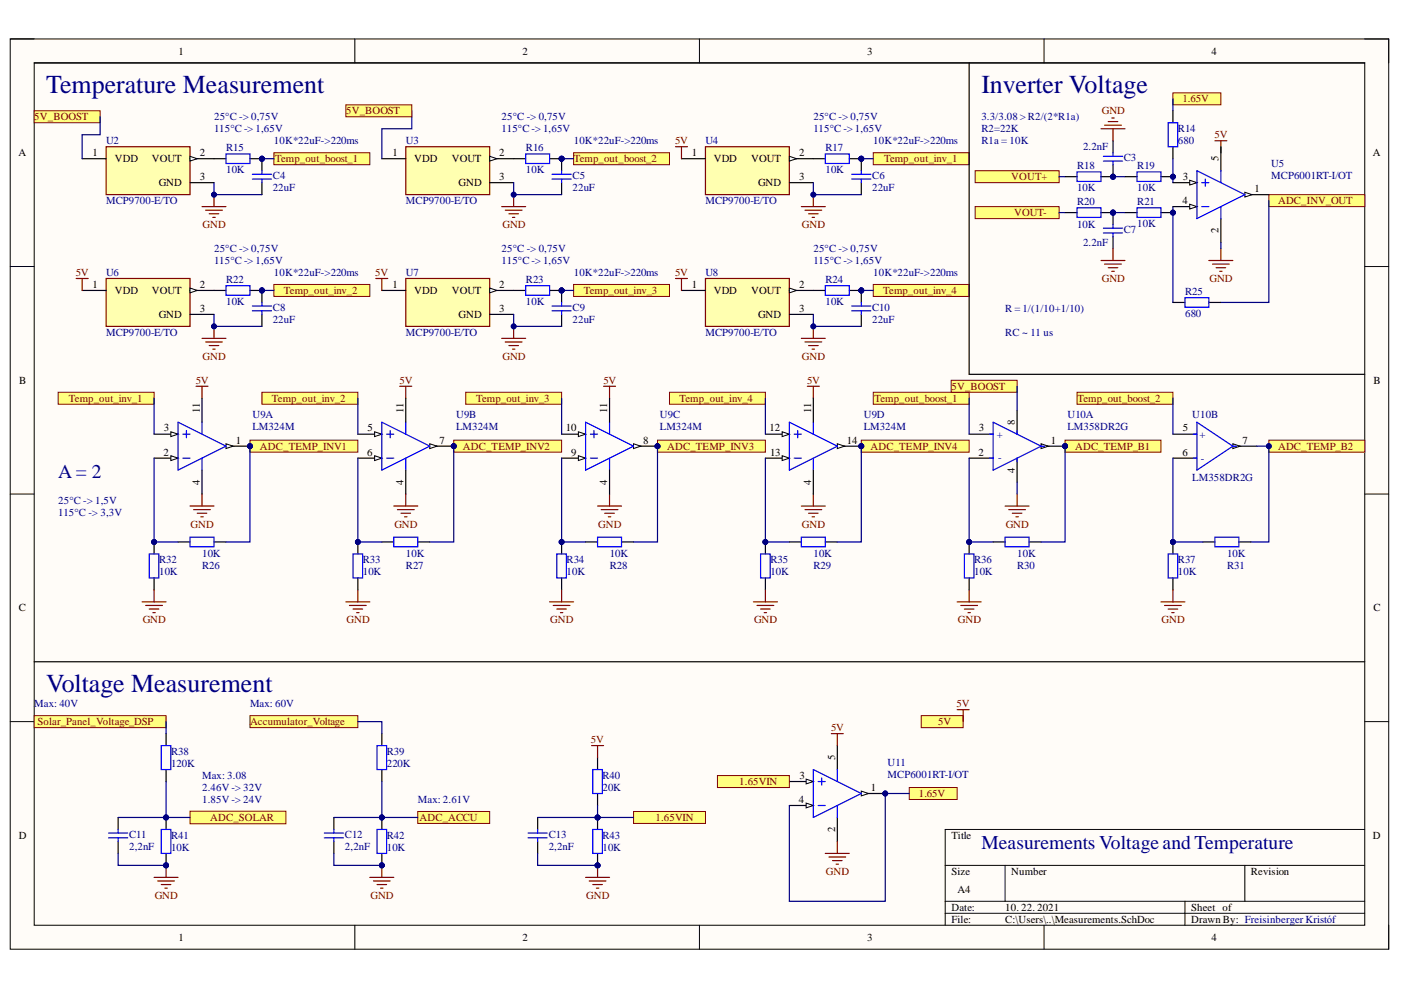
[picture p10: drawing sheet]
<svg xmlns="http://www.w3.org/2000/svg" width="297mm" height="210mm" viewBox="0 0 297 210" stroke-linecap="round" stroke-linejoin="round" font-family="sans-serif">
<defs><g id="words">
<g font-size="5.5" fill="#000080">
<text x="9.8" y="19.8">Temperature Measurement</text>
<text x="208.1" y="19.8">Inverter Voltage</text>
<text x="9.8" y="146.7">Voltage Measurement</text>
</g>
<g font-size="4.1" fill="#000080">
<text x="12.3" y="101.3">A = 2</text>
<text x="208.1" y="180">Measurements Voltageand Temperature</text>
</g>
<g font-size="2.3">
<text x="37.9" y="11.6">1</text>
<text x="110.8" y="11.6">2</text>
<text x="183.9" y="11.6">3</text>
<text x="256.9" y="11.6">4</text>
<text x="3.9" y="33.1">A</text>
<text x="19.6" y="33.1">1</text>
<text x="24.3" y="34.4">VDD</text>
<text x="32.2" y="34.4">VOUT</text>
<text x="42.4" y="33.1">2</text>
<text x="83.2" y="33.1">1</text>
<text x="87.8" y="34.4">VDD</text>
<text x="95.8" y="34.4">VOUT</text>
<text x="105.9" y="33.1">2</text>
<text x="146.7" y="33.1">1</text>
<text x="151.3" y="34.4">VDD</text>
<text x="159.3" y="34.4">VOUT</text>
<text x="169.4" y="33.1">2</text>
<text x="258.4" y="34.1" transform="rotate(-90 258.4 34.1)">5</text>
<text x="291.1" y="33.1">A</text>
<text x="33.6" y="39.4">GND</text>
<text x="42.4" y="38.2">3</text>
<text x="97.2" y="39.4">GND</text>
<text x="105.9" y="38.2">3</text>
<text x="160.7" y="39.4">GND</text>
<text x="169.4" y="38.2">3</text>
<text x="250.8" y="38.2">3</text>
<text x="266" y="40.7">1</text>
<text x="250.7" y="43.2">4</text>
<text x="258.4" y="49.4" transform="rotate(-90 258.4 49.4)">2</text>
<text x="19.6" y="61.1">1</text>
<text x="24.3" y="62.3">VDD</text>
<text x="32.2" y="62.3">VOUT</text>
<text x="42.4" y="61.1">2</text>
<text x="83.2" y="61.1">1</text>
<text x="87.8" y="62.3">VDD</text>
<text x="95.8" y="62.3">VOUT</text>
<text x="105.9" y="61.1">2</text>
<text x="146.7" y="61.1">1</text>
<text x="151.3" y="62.3">VDD</text>
<text x="159.3" y="62.3">VOUT</text>
<text x="169.4" y="61.1">2</text>
<text x="33.6" y="67.4">GND</text>
<text x="42.4" y="66.1">3</text>
<text x="97.2" y="67.4">GND</text>
<text x="105.9" y="66.1">3</text>
<text x="160.7" y="67.4">GND</text>
<text x="169.4" y="66.1">3</text>
<text x="4.1" y="81.3">B</text>
<text x="291.2" y="81.3">B</text>
<text x="42.4" y="87.5" transform="rotate(-90 42.4 87.5)">11</text>
<text x="85.6" y="87.5" transform="rotate(-90 85.6 87.5)">11</text>
<text x="128.8" y="87.5" transform="rotate(-90 128.8 87.5)">11</text>
<text x="172" y="87.5" transform="rotate(-90 172 87.5)">11</text>
<text x="34.7" y="91.5">3</text>
<text x="50" y="94.1">1</text>
<text x="78" y="91.5">5</text>
<text x="93.2" y="94.1">7</text>
<text x="120" y="91.5">10</text>
<text x="136.4" y="94.1">8</text>
<text x="163.2" y="91.5">12</text>
<text x="179.6" y="94.1">14</text>
<text x="207.6" y="91.5">3</text>
<text x="215.2" y="90.1" transform="rotate(-90 215.2 90.1)">8</text>
<text x="222.8" y="94.1">1</text>
<text x="250.8" y="91.5">5</text>
<text x="263.4" y="94.1">7</text>
<text x="34.7" y="96.6">2</text>
<text x="77.9" y="96.6">6</text>
<text x="121.1" y="96.6">9</text>
<text x="163.3" y="96.6">13</text>
<text x="207.5" y="96.6">2</text>
<text x="215.2" y="100.3" transform="rotate(-90 215.2 100.3)">4</text>
<text x="250.7" y="96.6">6</text>
<text x="42.4" y="102.8" transform="rotate(-90 42.4 102.8)">4</text>
<text x="85.6" y="102.8" transform="rotate(-90 85.6 102.8)">4</text>
<text x="128.8" y="102.8" transform="rotate(-90 128.8 102.8)">4</text>
<text x="172" y="102.8" transform="rotate(-90 172 102.8)">4</text>
<text x="4" y="129.6">C</text>
<text x="291.2" y="129.6">C</text>
<text x="177" y="161.1" transform="rotate(-90 177 161.1)">5</text>
<text x="169.5" y="165.2">3</text>
<text x="184.6" y="167.7">1</text>
<text x="169.3" y="170.2">4</text>
<text x="4" y="177.8">D</text>
<text x="177" y="176.4" transform="rotate(-90 177 176.4)">2</text>
<text x="201.7" y="177.8">Title</text>
<text x="291.1" y="177.8">D</text>
<text x="201.7" y="185.5">Size</text>
<text x="214.4" y="185.5">Number</text>
<text x="265.2" y="185.5">Revision</text>
<text x="203" y="189.3">A4</text>
<text x="201.7" y="193.1">Date:</text>
<text x="201.7" y="195.7">File:</text>
<text x="213.1" y="193.1">10. 22. 2021</text>
<text x="213.1" y="195.7">C:\Users\..\Measurements.SchDoc</text>
<text x="252.5" y="193.1">Sheet of</text>
<text x="252.5" y="195.7">Drawn By: Freisinberger Kristóf</text>
<text x="37.9" y="199.5">1</text>
<text x="110.8" y="199.5">2</text>
<text x="183.9" y="199.5">3</text>
<text x="256.9" y="199.5">4</text>
</g>
<g font-size="2.3" fill="#800000">
<text x="250.7" y="21.7">1.65V</text>
<text x="7.3" y="25.5">5V_BOOST</text>
<text x="73.4" y="24.2">5V_BOOST</text>
<text x="233.6" y="24.2">GND</text>
<text x="257.5" y="29.3">5V</text>
<text x="58.3" y="34.4">Temp_out_boost_1</text>
<text x="121.7" y="34.4">Temp_out_boost_2</text>
<text x="143.1" y="30.6">5V</text>
<text x="187.4" y="34.4">Temp_out_inv_1</text>
<text x="214.4" y="38.2">VOUT+</text>
<text x="215" y="45.8">VOUT-</text>
<text x="271" y="43.2">ADC_INV_OUT</text>
<text x="42.9" y="48.3">GND</text>
<text x="106.5" y="48.3">GND</text>
<text x="170" y="48.3">GND</text>
<text x="16.1" y="58.5">5V</text>
<text x="79.6" y="58.5">5V</text>
<text x="143.1" y="58.5">5V</text>
<text x="233.6" y="59.8">GND</text>
<text x="256.4" y="59.8">GND</text>
<text x="60.2" y="62.3">Temp_out_inv_2</text>
<text x="123.8" y="62.3">Temp_out_inv_3</text>
<text x="187.3" y="62.3">Temp_out_inv_4</text>
<text x="42.9" y="76.3">GND</text>
<text x="106.5" y="76.3">GND</text>
<text x="170" y="76.3">GND</text>
<text x="41.5" y="81.3">5V</text>
<text x="84.7" y="81.3">5V</text>
<text x="127.9" y="81.3">5V</text>
<text x="171.1" y="81.3">5V</text>
<text x="201.7" y="82.6">5V_BOOST</text>
<text x="14.6" y="85.2">Temp_out_inv_1</text>
<text x="57.7" y="85.2">Temp_out_inv_2</text>
<text x="100.9" y="85.2">Temp_out_inv_3</text>
<text x="144.1" y="85.2">Temp_out_inv_4</text>
<text x="185.4" y="85.2">Temp_out_boost_1</text>
<text x="228.4" y="85.2">Temp_out_boost_2</text>
<text x="55.1" y="95.4">ADC_TEMP_INV1</text>
<text x="98.2" y="95.4">ADC_TEMP_INV2</text>
<text x="141.4" y="95.4">ADC_TEMP_INV3</text>
<text x="184.6" y="95.4">ADC_TEMP_INV4</text>
<text x="227.9" y="95.4">ADC_TEMP_B1</text>
<text x="271" y="95.4">ADC_TEMP_B2</text>
<text x="40.4" y="111.8">GND</text>
<text x="83.6" y="111.8">GND</text>
<text x="126.8" y="111.8">GND</text>
<text x="170" y="111.8">GND</text>
<text x="213.2" y="111.8">GND</text>
<text x="30.3" y="132.1">GND</text>
<text x="73.5" y="132.1">GND</text>
<text x="116.7" y="132.1">GND</text>
<text x="159.9" y="132.1">GND</text>
<text x="203.1" y="132.1">GND</text>
<text x="246.3" y="132.1">GND</text>
<text x="202.8" y="150">5V</text>
<text x="7.9" y="153.8">Solar_Panel_Voltage_DSP</text>
<text x="53" y="153.8">Accumulator_Voltage</text>
<text x="176.2" y="155">5V</text>
<text x="198.9" y="153.8">5V</text>
<text x="125.3" y="157.6">5V</text>
<text x="156.7" y="166.4">1.65VIN</text>
<text x="194.8" y="169">1.65V</text>
<text x="44.6" y="174">ADC_SOLAR</text>
<text x="88.9" y="174">ADC_ACCU</text>
<text x="139" y="174">1.65VIN</text>
<text x="175.1" y="185.5">GND</text>
<text x="32.8" y="190.6">GND</text>
<text x="78.5" y="190.6">GND</text>
<text x="124.3" y="190.6">GND</text>
</g>
<g font-size="2.3" fill="#000080">
<text x="45.4" y="28">115°C -&gt; 1,65V</text>
<text x="45.4" y="25.5">25°C -&gt; 0,75V</text>
<text x="106.4" y="28">115°C -&gt; 1,65V</text>
<text x="106.4" y="25.5">25°C -&gt; 0,75V</text>
<text x="172.5" y="28">115°C -&gt; 1,65V</text>
<text x="172.5" y="25.5">25°C -&gt; 0,75V</text>
<text x="208.1" y="25.5">3.3/3.08 &gt; R2/(2*R1a)</text>
<text x="208.1" y="28">R2=22K</text>
<text x="249.8" y="28">R14</text>
<text x="22.5" y="30.6">U2</text>
<text x="47.9" y="32.1">R15</text>
<text x="58.1" y="30.6">10K*22uF-&gt;220ms</text>
<text x="86.1" y="30.6">U3</text>
<text x="111.5" y="32.1">R16</text>
<text x="121.7" y="30.6">10K*22uF-&gt;220ms</text>
<text x="149.6" y="30.6">U4</text>
<text x="175" y="32.1">R17</text>
<text x="185.2" y="30.6">10K*22uF-&gt;220ms</text>
<text x="208.1" y="30.6">R1a = 10K</text>
<text x="228.4" y="35.9">R18</text>
<text x="229.6" y="31.8">2.2nF</text>
<text x="238.3" y="34.1">C3</text>
<text x="241.1" y="35.9">R19</text>
<text x="249.8" y="30.6">680</text>
<text x="269.5" y="35.4">U5</text>
<text x="47.9" y="36.7">10K</text>
<text x="57.8" y="40.5">22uF</text>
<text x="57.8" y="37.9">C4</text>
<text x="111.5" y="36.7">10K</text>
<text x="121.4" y="40.5">22uF</text>
<text x="121.4" y="37.9">C5</text>
<text x="175" y="36.7">10K</text>
<text x="184.9" y="40.5">22uF</text>
<text x="184.9" y="37.9">C6</text>
<text x="228.4" y="40.5">10K</text>
<text x="241.1" y="40.5">10K</text>
<text x="269.5" y="37.9">MCP6001RT-I/OT</text>
<text x="22.5" y="43.2">MCP9700-E/TO</text>
<text x="86.1" y="43.2">MCP9700-E/TO</text>
<text x="149.6" y="43.2">MCP9700-E/TO</text>
<text x="228.4" y="43.5">R20</text>
<text x="241.1" y="43.5">R21</text>
<text x="45.4" y="53.5">25°C -&gt; 0,75V</text>
<text x="106.4" y="53.5">25°C -&gt; 0,75V</text>
<text x="172.5" y="53.5">25°C -&gt; 0,75V</text>
<text x="228.4" y="48.3">10K</text>
<text x="229.6" y="52.2">2.2nF</text>
<text x="238.3" y="49.4">C7</text>
<text x="241.1" y="48.1">10K</text>
<text x="22.5" y="58.5">U6</text>
<text x="45.4" y="56">115°C -&gt; 1,65V</text>
<text x="58.1" y="58.5">10K*22uF-&gt;220ms</text>
<text x="86.1" y="58.5">U7</text>
<text x="106.4" y="56">115°C -&gt; 1,65V</text>
<text x="121.7" y="58.5">10K*22uF-&gt;220ms</text>
<text x="149.6" y="58.5">U8</text>
<text x="172.5" y="56">115°C -&gt; 1,65V</text>
<text x="185.2" y="58.5">10K*22uF-&gt;220ms</text>
<text x="47.9" y="64.6">10K</text>
<text x="47.9" y="60.1">R22</text>
<text x="57.8" y="65.9">C8</text>
<text x="111.5" y="64.6">10K</text>
<text x="111.5" y="60.1">R23</text>
<text x="121.4" y="65.9">C9</text>
<text x="175" y="64.6">10K</text>
<text x="175" y="60.1">R24</text>
<text x="184.9" y="65.9">C10</text>
<text x="251.3" y="62.6">R25</text>
<text x="22.5" y="71.2">MCP9700-E/TO</text>
<text x="57.8" y="68.4">22uF</text>
<text x="86.1" y="71.2">MCP9700-E/TO</text>
<text x="121.4" y="68.4">22uF</text>
<text x="149.6" y="71.2">MCP9700-E/TO</text>
<text x="184.9" y="68.4">22uF</text>
<text x="213.1" y="71.2">RC ~ 11 us</text>
<text x="213.1" y="66.1">R = 1/(1/10+1/10)</text>
<text x="251.3" y="67.2">680</text>
<text x="53.5" y="88.7">U9A</text>
<text x="96.7" y="88.7">U9B</text>
<text x="139.9" y="88.7">U9C</text>
<text x="183.1" y="88.7">U9D</text>
<text x="226.3" y="88.7">U10A</text>
<text x="252.8" y="88.7">U10B</text>
<text x="53.5" y="91.2">LM324M</text>
<text x="96.7" y="91.2">LM324M</text>
<text x="139.9" y="91.2">LM324M</text>
<text x="183.1" y="91.2">LM324M</text>
<text x="211.4" y="92.8">+</text>
<text x="226.3" y="91.2">LM358DR2G</text>
<text x="254.3" y="92.8">+</text>
<text x="211.6" y="97.7">-</text>
<text x="252.8" y="102">LM358DR2G</text>
<text x="254.6" y="97.9">-</text>
<text x="12.3" y="106.8">25°C -&gt; 1,5V</text>
<text x="12.3" y="109.3">115°C -&gt; 3,3V</text>
<text x="33.7" y="119.5">R32</text>
<text x="42.9" y="118.2">10K</text>
<text x="76.9" y="119.5">R33</text>
<text x="86.1" y="118.2">10K</text>
<text x="120.1" y="119.5">R34</text>
<text x="129.3" y="118.2">10K</text>
<text x="163.3" y="119.5">R35</text>
<text x="172.5" y="118.2">10K</text>
<text x="206.5" y="119.5">R36</text>
<text x="215.7" y="118.2">10K</text>
<text x="249.8" y="119.5">R37</text>
<text x="260.1" y="118.2">10K</text>
<text x="33.7" y="122">10K</text>
<text x="42.9" y="120.7">R26</text>
<text x="76.9" y="122">10K</text>
<text x="86.1" y="120.7">R27</text>
<text x="120.1" y="122">10K</text>
<text x="129.3" y="120.7">R28</text>
<text x="163.3" y="122">10K</text>
<text x="172.5" y="120.7">R29</text>
<text x="206.5" y="122">10K</text>
<text x="215.7" y="120.7">R30</text>
<text x="249.8" y="122">10K</text>
<text x="260.1" y="120.7">R31</text>
<text x="7.3" y="150">Max: 40V</text>
<text x="53" y="150">Max: 60V</text>
<text x="36.3" y="160.1">R38</text>
<text x="82" y="160.1">R39</text>
<text x="36.3" y="162.6">120K</text>
<text x="42.9" y="167.7">2.46V -&gt; 32V</text>
<text x="42.9" y="165.2">Max: 3.08</text>
<text x="82" y="162.6">220K</text>
<text x="127.7" y="167.7">20K</text>
<text x="127.7" y="165.2">R40</text>
<text x="188.2" y="162.4">U11</text>
<text x="188.2" y="164.9">MCP6001RT-I/OT</text>
<text x="42.9" y="170.2">1.85V -&gt; 24V</text>
<text x="88.6" y="170.2">Max: 2.61V</text>
<text x="27.4" y="177.6">C11</text>
<text x="36.3" y="177.8">R41</text>
<text x="73.1" y="177.6">C12</text>
<text x="82" y="177.8">R42</text>
<text x="116.3" y="177.6">C13</text>
<text x="127.7" y="177.8">R43</text>
<text x="27.4" y="180.2">2,2nF</text>
<text x="36.3" y="180.4">10K</text>
<text x="73.1" y="180.2">2,2nF</text>
<text x="82" y="180.4">10K</text>
<text x="116.3" y="180.2">2,2nF</text>
<text x="127.7" y="180.4">10K</text>
</g>
</g></defs>
<path d="M2.2 8.3h292.2v193h-292.2z" fill-rule="evenodd" fill="#fffcf8"/>
<path d="M2.2 8.3h292.2v193h-292.2z" fill="none" stroke="#000" stroke-width=".21"/>
<path d="M7.2 13.3h282.2v182.9h-282.2z" fill-rule="evenodd" fill="#fffcf8"/>
<g fill="none" stroke="#000" stroke-width=".21">
<path d="M2.2 8.3h5M7.2 13.3h282.2v182.9h-282.2zM75.2 8.3v5M148.3 8.3v5M221.4 8.3v5M289.4 8.3h5v5M2.2 56.5h5M289.4 56.5h5M2.2 104.8h5M289.4 104.8h5M2.2 153h5M289.4 153h5"/>
<path d="M289.4 175.9h-89v20.3M75.2 196.2v5.1M148.3 196.2v5.1M200.4 183.5h89M200.4 191.1h89M200.4 193.6h89M213.1 183.5v7.6M221.4 196.2v5.1M251.2 191.1v5.1M263.9 183.5v7.6M294.4 196.2v5.1"/>
</g>
<path d="M22.5 31.1h17.8v10.2h-17.8z" fill-rule="evenodd" fill="#ffffb0"/>
<path d="M22.5 31.1h17.8v10.2h-17.8z" fill="none" stroke="#800000" stroke-width=".25"/>
<path d="M17.4 33.6h5.1M40.3 33.6h5.1" fill="none" stroke="#000" stroke-width=".25"/>
<path d="M40.3 33.1l1.5 .5-1.5 .6z" fill="#f8fcff"/>
<path d="M40.3 33.1l1.5 .5-1.5 .6z" fill="none" stroke="#000" stroke-width=".21"/>
<path d="M40.3 38.7h5.1" fill="none" stroke="#000" stroke-width=".25"/>
<path d="M42.8 43.8h5.1M43.6 44.6h3.6M44.4 45.3h2M45.1 46.1h.5M45.4 41.3v2.5" fill="none" stroke="#800000" stroke-width=".25"/>
<circle cx="45.4" cy="41.3" r=".51" fill="#000080"/>
<circle cx="45.4" cy="41.3" r=".51" fill="none" stroke="#000080" stroke-width=".21"/>
<path d="M58.1 32.4h20.3v2.5h-20.3z" fill-rule="evenodd" fill="#ffff80"/>
<path d="M58.1 32.4h20.3v2.5h-20.3z" fill="none" stroke="#800000" stroke-width=".21"/>
<path d="M22.5 59h17.8v10.2h-17.8z" fill-rule="evenodd" fill="#ffffb0"/>
<path d="M22.5 59h17.8v10.2h-17.8z" fill="none" stroke="#800000" stroke-width=".25"/>
<path d="M17.4 61.6h5.1M40.3 61.6h5.1" fill="none" stroke="#000" stroke-width=".25"/>
<path d="M40.3 61.1l1.5 .5-1.5 .5z" fill="#f8fcff"/>
<path d="M40.3 61.1l1.5 .5-1.5 .5z" fill="none" stroke="#000" stroke-width=".21"/>
<path d="M40.3 66.7h5.1" fill="none" stroke="#000" stroke-width=".25"/>
<path d="M16.1 59h2.6M17.4 59v2.6M42.8 71.7h5.1M43.6 72.5h3.6M44.4 73.3h2M45.1 74h.5M45.4 69.2v2.5" fill="none" stroke="#800000" stroke-width=".25"/>
<circle cx="45.4" cy="69.2" r=".51" fill="#000080"/>
<circle cx="45.4" cy="69.2" r=".51" fill="none" stroke="#000080" stroke-width=".21"/>
<path d="M86 31.1h17.8v10.2h-17.8z" fill-rule="evenodd" fill="#ffffb0"/>
<path d="M86 31.1h17.8v10.2h-17.8z" fill="none" stroke="#800000" stroke-width=".25"/>
<path d="M81 33.6h5M103.8 33.6h5.1" fill="none" stroke="#000" stroke-width=".25"/>
<path d="M103.8 33.1l1.6 .5-1.6 .6z" fill="#f8fcff"/>
<path d="M103.8 33.1l1.6 .5-1.6 .6z" fill="none" stroke="#000" stroke-width=".21"/>
<path d="M103.8 38.7h5.1" fill="none" stroke="#000" stroke-width=".25"/>
<path d="M106.4 43.8h5M107.1 44.6h3.6M107.9 45.3h2M108.7 46.1h.5M108.9 41.3v2.5" fill="none" stroke="#800000" stroke-width=".25"/>
<circle cx="108.9" cy="41.3" r=".51" fill="#000080"/>
<circle cx="108.9" cy="41.3" r=".51" fill="none" stroke="#000080" stroke-width=".21"/>
<path d="M121.6 32.4h20.3v2.5h-20.3z" fill-rule="evenodd" fill="#ffff80"/>
<path d="M121.6 32.4h20.3v2.5h-20.3z" fill="none" stroke="#800000" stroke-width=".21"/>
<path d="M86 59h17.8v10.2h-17.8z" fill-rule="evenodd" fill="#ffffb0"/>
<path d="M86 59h17.8v10.2h-17.8z" fill="none" stroke="#800000" stroke-width=".25"/>
<path d="M81 61.6h5M103.8 61.6h5.1" fill="none" stroke="#000" stroke-width=".25"/>
<path d="M103.8 61.1l1.6 .5-1.6 .5z" fill="#f8fcff"/>
<path d="M103.8 61.1l1.6 .5-1.6 .5z" fill="none" stroke="#000" stroke-width=".21"/>
<path d="M103.8 66.7h5.1" fill="none" stroke="#000" stroke-width=".25"/>
<path d="M79.7 59h2.5M81 59v2.6M106.4 71.7h5M107.1 72.5h3.6M107.9 73.3h2M108.7 74h.5M108.9 69.2v2.5" fill="none" stroke="#800000" stroke-width=".25"/>
<circle cx="108.9" cy="69.2" r=".51" fill="#000080"/>
<circle cx="108.9" cy="69.2" r=".51" fill="none" stroke="#000080" stroke-width=".21"/>
<path d="M149.6 31.1h17.8v10.2h-17.8z" fill-rule="evenodd" fill="#ffffb0"/>
<path d="M149.6 31.1h17.8v10.2h-17.8z" fill="none" stroke="#800000" stroke-width=".25"/>
<path d="M144.5 33.6h5.1M167.4 33.6h5" fill="none" stroke="#000" stroke-width=".25"/>
<path d="M167.4 33.1l1.5 .5-1.5 .6z" fill="#f8fcff"/>
<path d="M167.4 33.1l1.5 .5-1.5 .6z" fill="none" stroke="#000" stroke-width=".21"/>
<path d="M167.4 38.7h5" fill="none" stroke="#000" stroke-width=".25"/>
<path d="M143.2 31.1h2.6M144.5 31.1v2.5M169.9 43.8h5.1M170.7 44.6h3.5M171.4 45.3h2.1M172.2 46.1h.5M172.4 41.3v2.5" fill="none" stroke="#800000" stroke-width=".25"/>
<circle cx="172.4" cy="41.3" r=".51" fill="#000080"/>
<circle cx="172.4" cy="41.3" r=".51" fill="none" stroke="#000080" stroke-width=".21"/>
<path d="M185.1 32.4h20.4v2.5h-20.4z" fill-rule="evenodd" fill="#ffff80"/>
<path d="M185.1 32.4h20.4v2.5h-20.4z" fill="none" stroke="#800000" stroke-width=".21"/>
<path d="M149.6 59h17.8v10.2h-17.8z" fill-rule="evenodd" fill="#ffffb0"/>
<path d="M149.6 59h17.8v10.2h-17.8z" fill="none" stroke="#800000" stroke-width=".25"/>
<path d="M144.5 61.6h5.1M167.4 61.6h5" fill="none" stroke="#000" stroke-width=".25"/>
<path d="M167.4 61.1l1.5 .5-1.5 .5z" fill="#f8fcff"/>
<path d="M167.4 61.1l1.5 .5-1.5 .5z" fill="none" stroke="#000" stroke-width=".21"/>
<path d="M167.4 66.7h5" fill="none" stroke="#000" stroke-width=".25"/>
<path d="M169.9 71.7h5.1M170.7 72.5h3.5M171.4 73.3h2.1M172.2 74h.5M172.4 69.2v2.5" fill="none" stroke="#800000" stroke-width=".25"/>
<circle cx="172.4" cy="69.2" r=".51" fill="#000080"/>
<circle cx="172.4" cy="69.2" r=".51" fill="none" stroke="#000080" stroke-width=".21"/>
<path d="M35.2 155.5v2.6M35.2 163.2v2.5" fill="none" stroke="#000" stroke-width=".25"/>
<path d="M34.2 158.1h2v5.1h-2z" fill="none" stroke="#00f" stroke-width=".25"/>
<circle cx="35.2" cy="173.3" r=".51" fill="#000080"/>
<circle cx="35.2" cy="173.3" r=".51" fill="none" stroke="#000080" stroke-width=".21"/>
<circle cx="35.2" cy="183.5" r=".51" fill="#000080"/>
<circle cx="35.2" cy="183.5" r=".51" fill="none" stroke="#000080" stroke-width=".21"/>
<path d="M35.2 173.3v2.6" fill="none" stroke="#000" stroke-width=".25"/>
<circle cx="35.2" cy="173.3" r=".51" fill="#000080"/>
<circle cx="35.2" cy="173.3" r=".51" fill="none" stroke="#000080" stroke-width=".21"/>
<path d="M35.2 180.9v2.6" fill="none" stroke="#000" stroke-width=".25"/>
<circle cx="35.2" cy="183.5" r=".51" fill="#000080"/>
<circle cx="35.2" cy="183.5" r=".51" fill="none" stroke="#000080" stroke-width=".21"/>
<path d="M79.9 158.1h2.1v5.1h-2.1zM34.2 175.9h2v5h-2z" fill="none" stroke="#00f" stroke-width=".25"/>
<path d="M81 155.5v2.6M81 163.2v2.5" fill="none" stroke="#000" stroke-width=".25"/>
<circle cx="81" cy="173.3" r=".51" fill="#000080"/>
<circle cx="81" cy="173.3" r=".51" fill="none" stroke="#000080" stroke-width=".21"/>
<circle cx="81" cy="183.5" r=".51" fill="#000080"/>
<circle cx="81" cy="183.5" r=".51" fill="none" stroke="#000080" stroke-width=".21"/>
<path d="M81 173.3v2.6" fill="none" stroke="#000" stroke-width=".25"/>
<circle cx="81" cy="173.3" r=".51" fill="#000080"/>
<circle cx="81" cy="173.3" r=".51" fill="none" stroke="#000080" stroke-width=".21"/>
<path d="M81 180.9v2.6" fill="none" stroke="#000" stroke-width=".25"/>
<circle cx="81" cy="183.5" r=".51" fill="#000080"/>
<circle cx="81" cy="183.5" r=".51" fill="none" stroke="#000080" stroke-width=".21"/>
<path d="M79.9 175.9h2.1v5h-2.1z" fill="none" stroke="#00f" stroke-width=".25"/>
<path d="M7.2 151.7h28v2.6h-28z" fill-rule="evenodd" fill="#ffff80"/>
<path d="M7.2 151.7h28v2.6h-28z" fill="none" stroke="#800000" stroke-width=".21"/>
<path d="M53 151.7h22.9v2.6h-22.9z" fill-rule="evenodd" fill="#ffff80"/>
<path d="M53 151.7h22.9v2.6h-22.9z" fill="none" stroke="#800000" stroke-width=".21"/>
<path d="M78.4 186h5.1M79.2 186.8h3.5M79.9 187.5h2.1M80.7 188.3h.5M81 183.5v2.5" fill="none" stroke="#800000" stroke-width=".25"/>
<circle cx="81" cy="183.5" r=".51" fill="#000080"/>
<circle cx="81" cy="183.5" r=".51" fill="none" stroke="#000080" stroke-width=".21"/>
<path d="M32.7 186h5.1M33.4 186.8h3.6M34.2 187.5h2M34.9 188.3h.6M35.2 183.5v2.5" fill="none" stroke="#800000" stroke-width=".25"/>
<circle cx="35.2" cy="183.5" r=".51" fill="#000080"/>
<circle cx="35.2" cy="183.5" r=".51" fill="none" stroke="#000080" stroke-width=".21"/>
<path d="M40.3 172h20.3v2.7h-20.3z" fill-rule="evenodd" fill="#ffff80"/>
<path d="M40.3 172h20.3v2.7h-20.3z" fill="none" stroke="#800000" stroke-width=".21"/>
<path d="M25 173.3v2.6M25 178.4v2.5M70.8 173.3v2.6M70.8 178.4v2.5" fill="none" stroke="#000" stroke-width=".25"/>
<path d="M23 176.6h4.1M23 177.6h4.1M25 175.9v.7M25 177.6v.8M68.8 176.6h4M68.8 177.6h4M70.8 175.9v.7M70.8 177.6v.8" fill="none" stroke="#00f" stroke-width=".25"/>
<path d="M88.6 172.1h15.2v2.5h-15.2z" fill-rule="evenodd" fill="#ffff80"/>
<path d="M88.6 172.1h15.2v2.5h-15.2z" fill="none" stroke="#800000" stroke-width=".21"/>
<path d="M58.1 60.3h20.3v2.6h-20.3z" fill-rule="evenodd" fill="#ffff80"/>
<path d="M58.1 60.3h20.3v2.6h-20.3z" fill="none" stroke="#800000" stroke-width=".21"/>
<path d="M121.6 60.3h20.3v2.6h-20.3z" fill-rule="evenodd" fill="#ffff80"/>
<path d="M121.6 60.3h20.3v2.6h-20.3z" fill="none" stroke="#800000" stroke-width=".21"/>
<path d="M185.1 60.3h20.4v2.6h-20.4z" fill-rule="evenodd" fill="#ffff80"/>
<path d="M185.1 60.3h20.4v2.6h-20.4z" fill="none" stroke="#800000" stroke-width=".21"/>
<path d="M7.2 13.3h282.2M7.2 140.3h282.2M126.7 160.6v2.6M126.7 168.2v2.6" fill="none" stroke="#000" stroke-width=".25"/>
<path d="M143.2 59h2.6M144.5 59v2.6" fill="none" stroke="#800000" stroke-width=".25"/>
<path d="M125.7 163.2h2v5h-2z" fill="none" stroke="#00f" stroke-width=".25"/>
<circle cx="126.7" cy="173.3" r=".51" fill="#000080"/>
<circle cx="126.7" cy="173.3" r=".51" fill="none" stroke="#000080" stroke-width=".21"/>
<circle cx="126.7" cy="183.5" r=".51" fill="#000080"/>
<circle cx="126.7" cy="183.5" r=".51" fill="none" stroke="#000080" stroke-width=".21"/>
<path d="M126.7 173.3v2.6" fill="none" stroke="#000" stroke-width=".25"/>
<circle cx="126.7" cy="173.3" r=".51" fill="#000080"/>
<circle cx="126.7" cy="173.3" r=".51" fill="none" stroke="#000080" stroke-width=".21"/>
<path d="M126.7 180.9v2.6" fill="none" stroke="#000" stroke-width=".25"/>
<circle cx="126.7" cy="183.5" r=".51" fill="#000080"/>
<circle cx="126.7" cy="183.5" r=".51" fill="none" stroke="#000080" stroke-width=".21"/>
<path d="M125.7 175.9h2v5h-2z" fill="none" stroke="#00f" stroke-width=".25"/>
<path d="M125.4 158.1h2.6M126.7 158.1v2.5M124.2 186h5M124.9 186.8h3.6M125.7 187.5h2M126.4 188.3h.6M126.7 183.5v2.5" fill="none" stroke="#800000" stroke-width=".25"/>
<circle cx="126.7" cy="183.5" r=".51" fill="#000080"/>
<circle cx="126.7" cy="183.5" r=".51" fill="none" stroke="#000080" stroke-width=".21"/>
<path d="M134.3 172.1h15.3v2.5h-15.3z" fill-rule="evenodd" fill="#ffff80"/>
<path d="M134.3 172.1h15.3v2.5h-15.3z" fill="none" stroke="#800000" stroke-width=".21"/>
<path d="M114 173.3v2.6M114 178.4v2.5" fill="none" stroke="#000" stroke-width=".25"/>
<path d="M112 176.6h4M112 177.6h4M114 175.9v.7M114 177.6v.8" fill="none" stroke="#00f" stroke-width=".25"/>
<path d="M41.6 81.9h2.5M42.8 81.9v2.5M40.3 107.3h5.1M41.1 108.1h3.5M41.8 108.8h2M42.6 109.6h.5M42.8 104.8v2.5" fill="none" stroke="#800000" stroke-width=".25"/>
<circle cx="32.7" cy="114.9" r=".51" fill="#000080"/>
<circle cx="32.7" cy="114.9" r=".51" fill="none" stroke="#000080" stroke-width=".21"/>
<path d="M32.7 114.9v2.6" fill="none" stroke="#000" stroke-width=".25"/>
<circle cx="32.7" cy="114.9" r=".51" fill="#000080"/>
<circle cx="32.7" cy="114.9" r=".51" fill="none" stroke="#000080" stroke-width=".21"/>
<path d="M32.7 122.5v2.6" fill="none" stroke="#000" stroke-width=".25"/>
<path d="M31.6 117.5h2.1v5h-2.1z" fill="none" stroke="#00f" stroke-width=".25"/>
<path d="M30.1 127.6h5.1M30.9 128.4h3.5M31.6 129.1h2.1M32.4 129.9h.5M32.7 125.1v2.5" fill="none" stroke="#800000" stroke-width=".25"/>
<path d="M12.3 83.2h20.4v2.5h-20.4z" fill-rule="evenodd" fill="#ffff80"/>
<path d="M12.3 83.2h20.4v2.5h-20.4z" fill="none" stroke="#800000" stroke-width=".21"/>
<path d="M84.8 81.9h2.5M86 81.9v2.5M83.5 107.3h5.1M84.3 108.1h3.5M85 108.8h2.1M85.8 109.6h.5M86 104.8v2.5" fill="none" stroke="#800000" stroke-width=".25"/>
<circle cx="75.9" cy="114.9" r=".51" fill="#000080"/>
<circle cx="75.9" cy="114.9" r=".51" fill="none" stroke="#000080" stroke-width=".21"/>
<path d="M75.9 114.9v2.6" fill="none" stroke="#000" stroke-width=".25"/>
<circle cx="75.9" cy="114.9" r=".51" fill="#000080"/>
<circle cx="75.9" cy="114.9" r=".51" fill="none" stroke="#000080" stroke-width=".21"/>
<path d="M75.9 122.5v2.6" fill="none" stroke="#000" stroke-width=".25"/>
<path d="M74.9 117.5h2v5h-2z" fill="none" stroke="#00f" stroke-width=".25"/>
<path d="M73.3 127.6h5.1M74.1 128.4h3.5M74.9 129.1h2M75.6 129.9h.5M75.9 125.1v2.5" fill="none" stroke="#800000" stroke-width=".25"/>
<path d="M55.5 83.2h20.4v2.5h-20.4z" fill-rule="evenodd" fill="#ffff80"/>
<path d="M55.5 83.2h20.4v2.5h-20.4z" fill="none" stroke="#800000" stroke-width=".21"/>
<path d="M128 81.9h2.5M129.2 81.9v2.5M126.7 107.3h5.1M127.5 108.1h3.5M128.2 108.8h2.1M129 109.6h.5M129.2 104.8v2.5" fill="none" stroke="#800000" stroke-width=".25"/>
<circle cx="119.1" cy="114.9" r=".51" fill="#000080"/>
<circle cx="119.1" cy="114.9" r=".51" fill="none" stroke="#000080" stroke-width=".21"/>
<path d="M119.1 114.9v2.6" fill="none" stroke="#000" stroke-width=".25"/>
<circle cx="119.1" cy="114.9" r=".51" fill="#000080"/>
<circle cx="119.1" cy="114.9" r=".51" fill="none" stroke="#000080" stroke-width=".21"/>
<path d="M119.1 122.5v2.6" fill="none" stroke="#000" stroke-width=".25"/>
<path d="M118.1 117.5h2v5h-2z" fill="none" stroke="#00f" stroke-width=".25"/>
<path d="M116.5 127.6h5.1M117.3 128.4h3.5M118.1 129.1h2M118.8 129.9h.5M119.1 125.1v2.5" fill="none" stroke="#800000" stroke-width=".25"/>
<path d="M98.7 83.2h20.4v2.5h-20.4z" fill-rule="evenodd" fill="#ffff80"/>
<path d="M98.7 83.2h20.4v2.5h-20.4z" fill="none" stroke="#800000" stroke-width=".21"/>
<path d="M139.4 93.3h22.9v2.6h-22.9z" fill-rule="evenodd" fill="#ffff80"/>
<path d="M139.4 93.3h22.9v2.6h-22.9z" fill="none" stroke="#800000" stroke-width=".21"/>
<circle cx="139.4" cy="94.6" r=".51" fill="#000080"/>
<circle cx="139.4" cy="94.6" r=".51" fill="none" stroke="#000080" stroke-width=".21"/>
<path d="M171.2 81.9h2.5M172.4 81.9v2.5M169.9 107.3h5.1M170.7 108.1h3.5M171.4 108.8h2.1M172.2 109.6h.5M172.4 104.8v2.5" fill="none" stroke="#800000" stroke-width=".25"/>
<circle cx="162.3" cy="114.9" r=".51" fill="#000080"/>
<circle cx="162.3" cy="114.9" r=".51" fill="none" stroke="#000080" stroke-width=".21"/>
<path d="M162.3 114.9v2.6" fill="none" stroke="#000" stroke-width=".25"/>
<circle cx="162.3" cy="114.9" r=".51" fill="#000080"/>
<circle cx="162.3" cy="114.9" r=".51" fill="none" stroke="#000080" stroke-width=".21"/>
<path d="M162.3 122.5v2.6" fill="none" stroke="#000" stroke-width=".25"/>
<path d="M161.3 117.5h2v5h-2z" fill="none" stroke="#00f" stroke-width=".25"/>
<path d="M159.7 127.6h5.1M160.5 128.4h3.6M161.3 129.1h2M162 129.9h.5M162.3 125.1v2.5" fill="none" stroke="#800000" stroke-width=".25"/>
<path d="M141.9 83.2h20.4v2.5h-20.4z" fill-rule="evenodd" fill="#ffff80"/>
<path d="M141.9 83.2h20.4v2.5h-20.4z" fill="none" stroke="#800000" stroke-width=".21"/>
<path d="M213.1 107.3h5.1M213.9 108.1h3.5M214.6 108.8h2.1M215.4 109.6h.5M215.6 104.8v2.5" fill="none" stroke="#800000" stroke-width=".25"/>
<circle cx="205.5" cy="114.9" r=".51" fill="#000080"/>
<circle cx="205.5" cy="114.9" r=".51" fill="none" stroke="#000080" stroke-width=".21"/>
<path d="M205.5 114.9v2.6" fill="none" stroke="#000" stroke-width=".25"/>
<circle cx="205.5" cy="114.9" r=".51" fill="#000080"/>
<circle cx="205.5" cy="114.9" r=".51" fill="none" stroke="#000080" stroke-width=".21"/>
<path d="M205.5 122.5v2.6" fill="none" stroke="#000" stroke-width=".25"/>
<path d="M204.5 117.5h2v5h-2z" fill="none" stroke="#00f" stroke-width=".25"/>
<path d="M202.9 127.6h5.1M203.7 128.4h3.6M204.5 129.1h2M205.2 129.9h.5M205.5 125.1v2.5" fill="none" stroke="#800000" stroke-width=".25"/>
<path d="M185.1 83.2h20.4v2.5h-20.4z" fill-rule="evenodd" fill="#ffff80"/>
<path d="M185.1 83.2h20.4v2.5h-20.4z" fill="none" stroke="#800000" stroke-width=".21"/>
<circle cx="248.7" cy="114.9" r=".51" fill="#000080"/>
<circle cx="248.7" cy="114.9" r=".51" fill="none" stroke="#000080" stroke-width=".21"/>
<path d="M248.7 114.9v2.6" fill="none" stroke="#000" stroke-width=".25"/>
<circle cx="248.7" cy="114.9" r=".51" fill="#000080"/>
<circle cx="248.7" cy="114.9" r=".51" fill="none" stroke="#000080" stroke-width=".21"/>
<path d="M248.7 122.5v2.6" fill="none" stroke="#000" stroke-width=".25"/>
<path d="M247.7 117.5h2v5h-2z" fill="none" stroke="#00f" stroke-width=".25"/>
<path d="M246.1 127.6h5.1M246.9 128.4h3.6M247.7 129.1h2M248.4 129.9h.5M248.7 125.1v2.5" fill="none" stroke="#800000" stroke-width=".25"/>
<path d="M228.3 83.2h20.4v2.5h-20.4z" fill-rule="evenodd" fill="#ffff80"/>
<path d="M228.3 83.2h20.4v2.5h-20.4z" fill="none" stroke="#800000" stroke-width=".21"/>
<path d="M182.6 93.3h22.9v2.6h-22.9z" fill-rule="evenodd" fill="#ffff80"/>
<path d="M182.6 93.3h22.9v2.6h-22.9z" fill="none" stroke="#800000" stroke-width=".21"/>
<circle cx="182.6" cy="94.6" r=".51" fill="#000080"/>
<circle cx="182.6" cy="94.6" r=".51" fill="none" stroke="#000080" stroke-width=".21"/>
<path d="M225.8 93.3h20.3v2.6h-20.3z" fill-rule="evenodd" fill="#ffff80"/>
<path d="M225.8 93.3h20.3v2.6h-20.3z" fill="none" stroke="#800000" stroke-width=".21"/>
<circle cx="225.8" cy="94.6" r=".51" fill="#000080"/>
<circle cx="225.8" cy="94.6" r=".51" fill="none" stroke="#000080" stroke-width=".21"/>
<path d="M269 93.3h20.4v2.6h-20.4z" fill-rule="evenodd" fill="#ffff80"/>
<path d="M269 93.3h20.4v2.6h-20.4z" fill="none" stroke="#800000" stroke-width=".21"/>
<circle cx="269" cy="94.6" r=".51" fill="#000080"/>
<circle cx="269" cy="94.6" r=".51" fill="none" stroke="#000080" stroke-width=".21"/>
<path d="M53 93.3h22.9v2.6h-22.9z" fill-rule="evenodd" fill="#ffff80"/>
<path d="M53 93.3h22.9v2.6h-22.9z" fill="none" stroke="#800000" stroke-width=".21"/>
<circle cx="53" cy="94.6" r=".51" fill="#000080"/>
<circle cx="53" cy="94.6" r=".51" fill="none" stroke="#000080" stroke-width=".21"/>
<path d="M96.2 93.3h22.9v2.6h-22.9z" fill-rule="evenodd" fill="#ffff80"/>
<path d="M96.2 93.3h22.9v2.6h-22.9z" fill="none" stroke="#800000" stroke-width=".21"/>
<circle cx="96.2" cy="94.6" r=".51" fill="#000080"/>
<circle cx="96.2" cy="94.6" r=".51" fill="none" stroke="#000080" stroke-width=".21"/>
<path d="M205.5 13.3v66.1h83.9" fill="none" stroke="#000" stroke-width=".25"/>
<path d="M206.7 36.2h17.8v2.5h-17.8z" fill-rule="evenodd" fill="#ffff80"/>
<path d="M206.7 36.2h17.8v2.5h-17.8z" fill="none" stroke="#800000" stroke-width=".21"/>
<path d="M206.7 43.8h17.8v2.6h-17.8z" fill-rule="evenodd" fill="#ffff80"/>
<path d="M206.7 43.8h17.8v2.6h-17.8z" fill="none" stroke="#800000" stroke-width=".21"/>
<path d="M257.6 29.8h2.5M258.9 29.8v2.6M256.3 55.2h5.1M257.1 56h3.5M257.8 56.8h2.1M258.6 57.5h.5M258.9 52.7v2.5" fill="none" stroke="#800000" stroke-width=".25"/>
<circle cx="236" cy="37.5" r=".51" fill="#000080"/>
<circle cx="236" cy="37.5" r=".51" fill="none" stroke="#000080" stroke-width=".21"/>
<path d="M233.4 37.5h2.6" fill="none" stroke="#000" stroke-width=".25"/>
<circle cx="236" cy="37.5" r=".51" fill="#000080"/>
<circle cx="236" cy="37.5" r=".51" fill="none" stroke="#000080" stroke-width=".21"/>
<path d="M225.8 37.5h2.5" fill="none" stroke="#000" stroke-width=".25"/>
<path d="M228.3 36.4h5.1v2.1h-5.1z" fill="none" stroke="#00f" stroke-width=".25"/>
<circle cx="248.7" cy="37.5" r=".51" fill="#000080"/>
<circle cx="248.7" cy="37.5" r=".51" fill="none" stroke="#000080" stroke-width=".21"/>
<path d="M246.1 37.5h2.6" fill="none" stroke="#000" stroke-width=".25"/>
<circle cx="248.7" cy="37.5" r=".51" fill="#000080"/>
<circle cx="248.7" cy="37.5" r=".51" fill="none" stroke="#000080" stroke-width=".21"/>
<path d="M238.5 37.5h2.6" fill="none" stroke="#000" stroke-width=".25"/>
<path d="M241.1 36.4h5v2.1h-5z" fill="none" stroke="#00f" stroke-width=".25"/>
<circle cx="236" cy="45.1" r=".51" fill="#000080"/>
<circle cx="236" cy="45.1" r=".51" fill="none" stroke="#000080" stroke-width=".21"/>
<path d="M233.4 45.1h2.6" fill="none" stroke="#000" stroke-width=".25"/>
<circle cx="236" cy="45.1" r=".51" fill="#000080"/>
<circle cx="236" cy="45.1" r=".51" fill="none" stroke="#000080" stroke-width=".21"/>
<path d="M225.8 45.1h2.5" fill="none" stroke="#000" stroke-width=".25"/>
<path d="M228.3 44.1h5.1v2h-5.1z" fill="none" stroke="#00f" stroke-width=".25"/>
<circle cx="248.7" cy="45.1" r=".51" fill="#000080"/>
<circle cx="248.7" cy="45.1" r=".51" fill="none" stroke="#000080" stroke-width=".21"/>
<path d="M246.1 45.1h2.6" fill="none" stroke="#000" stroke-width=".25"/>
<circle cx="248.7" cy="45.1" r=".51" fill="#000080"/>
<circle cx="248.7" cy="45.1" r=".51" fill="none" stroke="#000080" stroke-width=".21"/>
<path d="M238.5 45.1h2.6M248.7 64.1h2.5M256.3 64.1h2.6" fill="none" stroke="#000" stroke-width=".25"/>
<path d="M241.1 44.1h5v2h-5zM251.2 63.1h5.1v2h-5.1z" fill="none" stroke="#00f" stroke-width=".25"/>
<circle cx="236" cy="45.1" r=".51" fill="#000080"/>
<circle cx="236" cy="45.1" r=".51" fill="none" stroke="#000080" stroke-width=".21"/>
<path d="M236 45.1v2.5M236 50.2v2.5" fill="none" stroke="#000" stroke-width=".25"/>
<circle cx="236" cy="45.1" r=".51" fill="#000080"/>
<circle cx="236" cy="45.1" r=".51" fill="none" stroke="#000080" stroke-width=".21"/>
<path d="M233.9 48.4h4.1M233.9 49.4h4.1M236 47.6v.8M236 49.4v.8" fill="none" stroke="#00f" stroke-width=".25"/>
<circle cx="236" cy="37.5" r=".51" fill="#000080"/>
<circle cx="236" cy="37.5" r=".51" fill="none" stroke="#000080" stroke-width=".21"/>
<path d="M236 34.9v2.6" fill="none" stroke="#000" stroke-width=".25"/>
<circle cx="236" cy="37.5" r=".51" fill="#000080"/>
<circle cx="236" cy="37.5" r=".51" fill="none" stroke="#000080" stroke-width=".21"/>
<path d="M236 29.8v2.6" fill="none" stroke="#000" stroke-width=".25"/>
<path d="M233.9 33.1h4.1M233.9 34.2h4.1M236 32.4v.7M236 34.2v.7" fill="none" stroke="#00f" stroke-width=".25"/>
<path d="M233.4 27.3h5.1M234.2 26.5h3.6M235 25.8h2M235.7 25h.5M236 27.3v2.5M233.4 55.2h5.1M234.2 56h3.6M235 56.8h2M235.7 57.5h.5M236 52.7v2.5" fill="none" stroke="#800000" stroke-width=".25"/>
<path d="M269 41.3h20.4v2.5h-20.4z" fill-rule="evenodd" fill="#ffff80"/>
<path d="M269 41.3h20.4v2.5h-20.4z" fill="none" stroke="#800000" stroke-width=".21"/>
<circle cx="53" cy="94.6" r=".51" fill="#000080"/>
<circle cx="53" cy="94.6" r=".51" fill="none" stroke="#000080" stroke-width=".21"/>
<path d="M32.7 97.1h5.1" fill="none" stroke="#000" stroke-width=".25"/>
<path d="M36.2 96.6l1.6 .5-1.6 .5z" fill="#f8fcff"/>
<path d="M36.2 96.6l1.6 .5-1.6 .5z" fill="none" stroke="#000" stroke-width=".21"/>
<path d="M32.7 92.1h5.1" fill="none" stroke="#000" stroke-width=".25"/>
<path d="M36.2 91.6l1.6 .5-1.6 .5z" fill="#f8fcff"/>
<path d="M36.2 91.6l1.6 .5-1.6 .5z" fill="none" stroke="#000" stroke-width=".21"/>
<path d="M47.9 94.6h5.1" fill="none" stroke="#000" stroke-width=".25"/>
<path d="M47.9 94.1l1.5 .5-1.5 .5z" fill="#f8fcff"/>
<path d="M47.9 94.1l1.5 .5-1.5 .5z" fill="none" stroke="#000" stroke-width=".21"/>
<circle cx="53" cy="94.6" r=".51" fill="#000080"/>
<circle cx="53" cy="94.6" r=".51" fill="none" stroke="#000080" stroke-width=".21"/>
<path d="M37.8 89.5l10.1 5.1-10.1 5.1zM38.8 97.1h1.5M38.8 92.1h1.5M39.5 91.3v1.5M42.8 89.5v2.6M42.8 97.1v2.6" fill="none" stroke="#00f" stroke-width=".25"/>
<path d="M42.8 84.4v5.1M42.8 99.7v5.1" fill="none" stroke="#000" stroke-width=".25"/>
<circle cx="96.2" cy="94.6" r=".51" fill="#000080"/>
<circle cx="96.2" cy="94.6" r=".51" fill="none" stroke="#000080" stroke-width=".21"/>
<path d="M75.9 97.1h5.1" fill="none" stroke="#000" stroke-width=".25"/>
<path d="M79.4 96.6l1.6 .5-1.6 .5z" fill="#f8fcff"/>
<path d="M79.4 96.6l1.6 .5-1.6 .5z" fill="none" stroke="#000" stroke-width=".21"/>
<path d="M75.9 92.1h5.1" fill="none" stroke="#000" stroke-width=".25"/>
<path d="M79.4 91.6l1.6 .5-1.6 .5z" fill="#f8fcff"/>
<path d="M79.4 91.6l1.6 .5-1.6 .5z" fill="none" stroke="#000" stroke-width=".21"/>
<path d="M91.1 94.6h5.1" fill="none" stroke="#000" stroke-width=".25"/>
<path d="M91.1 94.1l1.5 .5-1.5 .5z" fill="#f8fcff"/>
<path d="M91.1 94.1l1.5 .5-1.5 .5z" fill="none" stroke="#000" stroke-width=".21"/>
<circle cx="96.2" cy="94.6" r=".51" fill="#000080"/>
<circle cx="96.2" cy="94.6" r=".51" fill="none" stroke="#000080" stroke-width=".21"/>
<path d="M81 89.5l10.1 5.1-10.1 5.1zM82 97.1h1.5M82 92.1h1.5M82.7 91.3v1.5M86 89.5v2.6M86 97.1v2.6" fill="none" stroke="#00f" stroke-width=".25"/>
<path d="M86 84.4v5.1M86 99.7v5.1" fill="none" stroke="#000" stroke-width=".25"/>
<circle cx="139.4" cy="94.6" r=".51" fill="#000080"/>
<circle cx="139.4" cy="94.6" r=".51" fill="none" stroke="#000080" stroke-width=".21"/>
<path d="M119.1 97.1h5.1" fill="none" stroke="#000" stroke-width=".25"/>
<path d="M122.6 96.6l1.6 .5-1.6 .5z" fill="#f8fcff"/>
<path d="M122.6 96.6l1.6 .5-1.6 .5z" fill="none" stroke="#000" stroke-width=".21"/>
<path d="M119.1 92.1h5.1" fill="none" stroke="#000" stroke-width=".25"/>
<path d="M122.6 91.6l1.6 .5-1.6 .5z" fill="#f8fcff"/>
<path d="M122.6 91.6l1.6 .5-1.6 .5z" fill="none" stroke="#000" stroke-width=".21"/>
<path d="M134.3 94.6h5.1" fill="none" stroke="#000" stroke-width=".25"/>
<path d="M134.3 94.1l1.5 .5-1.5 .5z" fill="#f8fcff"/>
<path d="M134.3 94.1l1.5 .5-1.5 .5z" fill="none" stroke="#000" stroke-width=".21"/>
<circle cx="139.4" cy="94.6" r=".51" fill="#000080"/>
<circle cx="139.4" cy="94.6" r=".51" fill="none" stroke="#000080" stroke-width=".21"/>
<path d="M124.2 89.5l10.1 5.1-10.1 5.1zM125.2 97.1h1.5M125.2 92.1h1.5M125.9 91.3v1.5M129.2 89.5v2.6M129.2 97.1v2.6" fill="none" stroke="#00f" stroke-width=".25"/>
<path d="M129.2 84.4v5.1M129.2 99.7v5.1" fill="none" stroke="#000" stroke-width=".25"/>
<circle cx="182.6" cy="94.6" r=".51" fill="#000080"/>
<circle cx="182.6" cy="94.6" r=".51" fill="none" stroke="#000080" stroke-width=".21"/>
<path d="M162.3 92.1h5.1" fill="none" stroke="#000" stroke-width=".25"/>
<path d="M165.8 91.6l1.6 .5-1.6 .5z" fill="#f8fcff"/>
<path d="M165.8 91.6l1.6 .5-1.6 .5z" fill="none" stroke="#000" stroke-width=".21"/>
<path d="M162.3 97.1h5.1" fill="none" stroke="#000" stroke-width=".25"/>
<path d="M165.8 96.6l1.6 .5-1.6 .5z" fill="#f8fcff"/>
<path d="M165.8 96.6l1.6 .5-1.6 .5z" fill="none" stroke="#000" stroke-width=".21"/>
<path d="M177.5 94.6h5.1" fill="none" stroke="#000" stroke-width=".25"/>
<path d="M177.5 94.1l1.5 .5-1.5 .5z" fill="#f8fcff"/>
<path d="M177.5 94.1l1.5 .5-1.5 .5z" fill="none" stroke="#000" stroke-width=".21"/>
<circle cx="182.6" cy="94.6" r=".51" fill="#000080"/>
<circle cx="182.6" cy="94.6" r=".51" fill="none" stroke="#000080" stroke-width=".21"/>
<path d="M167.4 89.5l10.1 5.1-10.1 5.1zM168.4 97.1h1.5M168.4 92.1h1.5M169.1 91.3v1.5M172.4 89.5v2.6M172.4 97.1v2.6" fill="none" stroke="#00f" stroke-width=".25"/>
<path d="M172.4 84.4v5.1M172.4 99.7v5.1" fill="none" stroke="#000" stroke-width=".25"/>
<circle cx="225.8" cy="94.6" r=".51" fill="#000080"/>
<circle cx="225.8" cy="94.6" r=".51" fill="none" stroke="#000080" stroke-width=".21"/>
<path d="M205.5 92.1h5.1M205.5 97.1h5.1M220.7 94.6h5.1" fill="none" stroke="#000" stroke-width=".25"/>
<path d="M220.7 94.1l1.6 .5-1.6 .5z" fill="#f8fcff"/>
<path d="M220.7 94.1l1.6 .5-1.6 .5z" fill="none" stroke="#000" stroke-width=".21"/>
<circle cx="225.8" cy="94.6" r=".51" fill="#000080"/>
<circle cx="225.8" cy="94.6" r=".51" fill="none" stroke="#000080" stroke-width=".21"/>
<path d="M215.6 87v5.1M215.6 97.1v5.1M248.7 92.1h5.1M248.7 97.1h5.1M261.4 94.6h5.1" fill="none" stroke="#000" stroke-width=".25"/>
<path d="M209.8 92.1h.8M209.8 97.1h.8M210.6 89.5l10.1 5.1-10.1 5.1zM215.6 91.3v.8M215.6 97.1v.8M220.7 94.6h.8" fill="none" stroke="#00f" stroke-width=".25"/>
<path d="M261.4 94.1l1.5 .5-1.5 .5z" fill="#f8fcff"/>
<path d="M261.4 94.1l1.5 .5-1.5 .5z" fill="none" stroke="#000" stroke-width=".21"/>
<path d="M253 92.1h.8M253 97.1h.8M253.8 89.5l7.6 5.1-7.6 5.1zM261.4 94.6h.8" fill="none" stroke="#00f" stroke-width=".25"/>
<circle cx="55.5" cy="33.6" r=".51" fill="#000080"/>
<circle cx="55.5" cy="33.6" r=".51" fill="none" stroke="#000080" stroke-width=".21"/>
<path d="M55.5 33.6v2.6M55.5 38.7v2.6" fill="none" stroke="#000" stroke-width=".25"/>
<circle cx="55.5" cy="33.6" r=".51" fill="#000080"/>
<circle cx="55.5" cy="33.6" r=".51" fill="none" stroke="#000080" stroke-width=".21"/>
<path d="M53.5 36.9h4.1M53.5 38h4.1M55.5 36.2v.7M55.5 38v.7" fill="none" stroke="#00f" stroke-width=".25"/>
<circle cx="55.5" cy="61.6" r=".51" fill="#000080"/>
<circle cx="55.5" cy="61.6" r=".51" fill="none" stroke="#000080" stroke-width=".21"/>
<path d="M55.5 61.6v2.5M55.5 66.7v2.5" fill="none" stroke="#000" stroke-width=".25"/>
<circle cx="55.5" cy="61.6" r=".51" fill="#000080"/>
<circle cx="55.5" cy="61.6" r=".51" fill="none" stroke="#000080" stroke-width=".21"/>
<path d="M53.5 64.9h4.1M53.5 65.9h4.1M55.5 64.1v.8M55.5 65.9v.8" fill="none" stroke="#00f" stroke-width=".25"/>
<circle cx="119.1" cy="61.6" r=".51" fill="#000080"/>
<circle cx="119.1" cy="61.6" r=".51" fill="none" stroke="#000080" stroke-width=".21"/>
<path d="M119.1 61.6v2.5M119.1 66.7v2.5" fill="none" stroke="#000" stroke-width=".25"/>
<circle cx="119.1" cy="61.6" r=".51" fill="#000080"/>
<circle cx="119.1" cy="61.6" r=".51" fill="none" stroke="#000080" stroke-width=".21"/>
<path d="M117 64.9h4.1M117 65.9h4.1M119.1 64.1v.8M119.1 65.9v.8" fill="none" stroke="#00f" stroke-width=".25"/>
<circle cx="182.6" cy="61.6" r=".51" fill="#000080"/>
<circle cx="182.6" cy="61.6" r=".51" fill="none" stroke="#000080" stroke-width=".21"/>
<path d="M182.6 61.6v2.5M182.6 66.7v2.5" fill="none" stroke="#000" stroke-width=".25"/>
<circle cx="182.6" cy="61.6" r=".51" fill="#000080"/>
<circle cx="182.6" cy="61.6" r=".51" fill="none" stroke="#000080" stroke-width=".21"/>
<path d="M180.6 64.9h4M180.6 65.9h4M182.6 64.1v.8M182.6 65.9v.8" fill="none" stroke="#00f" stroke-width=".25"/>
<circle cx="182.6" cy="33.6" r=".51" fill="#000080"/>
<circle cx="182.6" cy="33.6" r=".51" fill="none" stroke="#000080" stroke-width=".21"/>
<path d="M182.6 33.6v2.6M182.6 38.7v2.6" fill="none" stroke="#000" stroke-width=".25"/>
<circle cx="182.6" cy="33.6" r=".51" fill="#000080"/>
<circle cx="182.6" cy="33.6" r=".51" fill="none" stroke="#000080" stroke-width=".21"/>
<path d="M180.6 37h4M180.6 38h4M182.6 36.2v.8M182.6 38v.7" fill="none" stroke="#00f" stroke-width=".25"/>
<circle cx="119.1" cy="33.6" r=".51" fill="#000080"/>
<circle cx="119.1" cy="33.6" r=".51" fill="none" stroke="#000080" stroke-width=".21"/>
<path d="M119.1 33.6v2.6M119.1 38.7v2.6" fill="none" stroke="#000" stroke-width=".25"/>
<circle cx="119.1" cy="33.6" r=".51" fill="#000080"/>
<circle cx="119.1" cy="33.6" r=".51" fill="none" stroke="#000080" stroke-width=".21"/>
<path d="M117 36.9h4.1M117 38h4.1M119.1 36.2v.7M119.1 38v.7" fill="none" stroke="#00f" stroke-width=".25"/>
<path d="M248.7 38.7h5.1M258.9 46.4v5" fill="none" stroke="#000" stroke-width=".25"/>
<path d="M252.2 38.2l1.6 .5-1.6 .5z" fill="#f8fcff"/>
<path d="M252.2 38.2l1.6 .5-1.6 .5z" fill="none" stroke="#000" stroke-width=".21"/>
<path d="M248.7 43.8h5.1" fill="none" stroke="#000" stroke-width=".25"/>
<path d="M252.2 43.3l1.6 .5-1.6 .5z" fill="#f8fcff"/>
<path d="M252.2 43.3l1.6 .5-1.6 .5z" fill="none" stroke="#000" stroke-width=".21"/>
<path d="M258.9 31.1v5.1M263.9 41.3h5.1" fill="none" stroke="#000" stroke-width=".25"/>
<path d="M263.9 40.8l1.6 .5-1.6 .5z" fill="#f8fcff"/>
<path d="M263.9 40.8l1.6 .5-1.6 .5z" fill="none" stroke="#000" stroke-width=".21"/>
<path d="M253.8 36.2l10.1 5.1-10.1 5.1zM254.8 38.7h1.5M255.5 38v1.5M258.9 36.2v2.5M254.8 43.8h1.5M258.9 43.8v2.6" fill="none" stroke="#00f" stroke-width=".25"/>
<path d="M248.7 19.7h10.2v2.5h-10.2z" fill-rule="evenodd" fill="#ffff80"/>
<path d="M248.7 19.7h10.2v2.5h-10.2z" fill="none" stroke="#800000" stroke-width=".21"/>
<circle cx="55.5" cy="33.6" r=".51" fill="#000080"/>
<circle cx="55.5" cy="33.6" r=".51" fill="none" stroke="#000080" stroke-width=".21"/>
<path d="M53 33.6h2.5" fill="none" stroke="#000" stroke-width=".25"/>
<circle cx="55.5" cy="33.6" r=".51" fill="#000080"/>
<circle cx="55.5" cy="33.6" r=".51" fill="none" stroke="#000080" stroke-width=".21"/>
<path d="M45.4 33.6h2.5" fill="none" stroke="#000" stroke-width=".25"/>
<path d="M47.9 32.6h5.1v2.1h-5.1z" fill="none" stroke="#00f" stroke-width=".25"/>
<circle cx="55.5" cy="61.6" r=".51" fill="#000080"/>
<circle cx="55.5" cy="61.6" r=".51" fill="none" stroke="#000080" stroke-width=".21"/>
<path d="M53 61.6h2.5" fill="none" stroke="#000" stroke-width=".25"/>
<circle cx="55.5" cy="61.6" r=".51" fill="#000080"/>
<circle cx="55.5" cy="61.6" r=".51" fill="none" stroke="#000080" stroke-width=".21"/>
<path d="M45.4 61.6h2.5" fill="none" stroke="#000" stroke-width=".25"/>
<path d="M47.9 60.6h5.1v2h-5.1z" fill="none" stroke="#00f" stroke-width=".25"/>
<circle cx="119.1" cy="61.6" r=".51" fill="#000080"/>
<circle cx="119.1" cy="61.6" r=".51" fill="none" stroke="#000080" stroke-width=".21"/>
<path d="M116.5 61.6h2.6" fill="none" stroke="#000" stroke-width=".25"/>
<circle cx="119.1" cy="61.6" r=".51" fill="#000080"/>
<circle cx="119.1" cy="61.6" r=".51" fill="none" stroke="#000080" stroke-width=".21"/>
<path d="M108.9 61.6h2.5" fill="none" stroke="#000" stroke-width=".25"/>
<path d="M111.4 60.6h5.1v2h-5.1z" fill="none" stroke="#00f" stroke-width=".25"/>
<circle cx="119.1" cy="33.6" r=".51" fill="#000080"/>
<circle cx="119.1" cy="33.6" r=".51" fill="none" stroke="#000080" stroke-width=".21"/>
<path d="M116.5 33.6h2.6" fill="none" stroke="#000" stroke-width=".25"/>
<circle cx="119.1" cy="33.6" r=".51" fill="#000080"/>
<circle cx="119.1" cy="33.6" r=".51" fill="none" stroke="#000080" stroke-width=".21"/>
<path d="M108.9 33.6h2.5" fill="none" stroke="#000" stroke-width=".25"/>
<path d="M111.4 32.6h5.1v2.1h-5.1z" fill="none" stroke="#00f" stroke-width=".25"/>
<circle cx="182.6" cy="33.6" r=".51" fill="#000080"/>
<circle cx="182.6" cy="33.6" r=".51" fill="none" stroke="#000080" stroke-width=".21"/>
<path d="M180.1 33.6h2.5" fill="none" stroke="#000" stroke-width=".25"/>
<circle cx="182.6" cy="33.6" r=".51" fill="#000080"/>
<circle cx="182.6" cy="33.6" r=".51" fill="none" stroke="#000080" stroke-width=".21"/>
<path d="M172.4 33.6h2.6" fill="none" stroke="#000" stroke-width=".25"/>
<path d="M175 32.6h5.1v2.1h-5.1z" fill="none" stroke="#00f" stroke-width=".25"/>
<circle cx="182.6" cy="61.6" r=".51" fill="#000080"/>
<circle cx="182.6" cy="61.6" r=".51" fill="none" stroke="#000080" stroke-width=".21"/>
<path d="M180.1 61.6h2.5" fill="none" stroke="#000" stroke-width=".25"/>
<circle cx="182.6" cy="61.6" r=".51" fill="#000080"/>
<circle cx="182.6" cy="61.6" r=".51" fill="none" stroke="#000080" stroke-width=".21"/>
<path d="M172.4 61.6h2.6" fill="none" stroke="#000" stroke-width=".25"/>
<path d="M175 60.6h5.1v2h-5.1z" fill="none" stroke="#00f" stroke-width=".25"/>
<circle cx="187.7" cy="168.2" r=".51" fill="#000080"/>
<circle cx="187.7" cy="168.2" r=".51" fill="none" stroke="#000080" stroke-width=".21"/>
<path d="M167.4 165.7h5M177.5 173.3v5.1" fill="none" stroke="#000" stroke-width=".25"/>
<path d="M170.9 165.2l1.5 .5-1.5 .5z" fill="#f8fcff"/>
<path d="M170.9 165.2l1.5 .5-1.5 .5z" fill="none" stroke="#000" stroke-width=".21"/>
<path d="M167.4 170.8h5" fill="none" stroke="#000" stroke-width=".25"/>
<path d="M170.9 170.3l1.5 .5-1.5 .5z" fill="#f8fcff"/>
<path d="M170.9 170.3l1.5 .5-1.5 .5z" fill="none" stroke="#000" stroke-width=".21"/>
<path d="M177.5 158.1v5.1M182.6 168.2h5.1" fill="none" stroke="#000" stroke-width=".25"/>
<path d="M182.6 167.7l1.5 .5-1.5 .5z" fill="#f8fcff"/>
<path d="M182.6 167.7l1.5 .5-1.5 .5z" fill="none" stroke="#000" stroke-width=".21"/>
<circle cx="187.7" cy="168.2" r=".51" fill="#000080"/>
<circle cx="187.7" cy="168.2" r=".51" fill="none" stroke="#000080" stroke-width=".21"/>
<path d="M172.4 163.2l10.2 5-10.2 5.1zM173.5 170.8h1.5M173.5 165.7h1.5M174.2 164.9v1.6M177.5 163.2v2.5M177.5 170.8v2.5" fill="none" stroke="#00f" stroke-width=".25"/>
<path d="M176.3 155.5h2.5M177.5 155.5v2.6M177.5 178.4v2.5M175 180.9h5.1M175.8 181.7h3.5M176.5 182.5h2M177.3 183.2h.5" fill="none" stroke="#800000" stroke-width=".25"/>
<path d="M152.1 164.4h15.3v2.6h-15.3z" fill-rule="evenodd" fill="#ffff80"/>
<path d="M152.1 164.4h15.3v2.6h-15.3z" fill="none" stroke="#800000" stroke-width=".21"/>
<path d="M192.8 167h10.1v2.5h-10.1z" fill-rule="evenodd" fill="#ffff80"/>
<path d="M192.8 167h10.1v2.5h-10.1z" fill="none" stroke="#800000" stroke-width=".21"/>
<g fill="none" stroke="#000" stroke-width=".25">
<path d="M248.7 23.5v2.5M248.7 31.1v2.5M37.8 114.9h2.5M45.4 114.9h2.5M81 114.9h2.5M88.6 114.9h2.5M124.2 114.9h2.5M131.8 114.9h2.5M167.4 114.9h2.5M175 114.9h2.5M210.6 114.9h2.5M218.2 114.9h2.5"/>
<path d="M255 114.9h2.6M262.7 114.9h2.5"/>
</g>
<path d="M247.7 26h2v5.1h-2zM40.3 113.9h5.1v2h-5.1zM83.5 113.9h5.1v2h-5.1zM126.7 113.9h5.1v2h-5.1zM169.9 113.9h5.1v2h-5.1zM213.1 113.9h5.1v2h-5.1zM257.6 113.9h5.1v2h-5.1z" fill="none" stroke="#00f" stroke-width=".25"/>
<path d="M195.3 151.7h8.9v2.6h-8.9z" fill-rule="evenodd" fill="#ffff80"/>
<path d="M195.3 151.7h8.9v2.6h-8.9z" fill="none" stroke="#800000" stroke-width=".21"/>
<path d="M202.9 150.5h2.6M204.2 150.5v2.5" fill="none" stroke="#800000" stroke-width=".25"/>
<path d="M225.8 94.6v20.3h-5.1" fill="none" stroke="#000080" stroke-width=".25"/>
<circle cx="225.8" cy="94.6" r=".51" fill="#000080"/>
<circle cx="225.8" cy="94.6" r=".51" fill="none" stroke="#000080" stroke-width=".21"/>
<path d="M25 180.9v2.6h10.2" fill="none" stroke="#000080" stroke-width=".25"/>
<circle cx="35.2" cy="183.5" r=".51" fill="#000080"/>
<circle cx="35.2" cy="183.5" r=".51" fill="none" stroke="#000080" stroke-width=".21"/>
<path d="M35.2 165.7v7.6h-10.2" fill="none" stroke="#000080" stroke-width=".25"/>
<circle cx="35.2" cy="173.3" r=".51" fill="#000080"/>
<circle cx="35.2" cy="173.3" r=".51" fill="none" stroke="#000080" stroke-width=".21"/>
<path d="M32.7 97.1v17.8h5.1M35.2 153v2.5" fill="none" stroke="#000080" stroke-width=".25"/>
<circle cx="32.7" cy="114.9" r=".51" fill="#000080"/>
<circle cx="32.7" cy="114.9" r=".51" fill="none" stroke="#000080" stroke-width=".21"/>
<path d="M35.2 173.3h5.1" fill="none" stroke="#000080" stroke-width=".25"/>
<circle cx="35.2" cy="173.3" r=".51" fill="#000080"/>
<circle cx="35.2" cy="173.3" r=".51" fill="none" stroke="#000080" stroke-width=".21"/>
<path d="M45.4 66.7v2.5h10.1" fill="none" stroke="#000080" stroke-width=".25"/>
<circle cx="45.4" cy="69.2" r=".51" fill="#000080"/>
<circle cx="45.4" cy="69.2" r=".51" fill="none" stroke="#000080" stroke-width=".21"/>
<path d="M45.4 38.7v2.6h10.1" fill="none" stroke="#000080" stroke-width=".25"/>
<circle cx="45.4" cy="41.3" r=".51" fill="#000080"/>
<circle cx="45.4" cy="41.3" r=".51" fill="none" stroke="#000080" stroke-width=".21"/>
<path d="M53 94.6v20.3h-5.1" fill="none" stroke="#000080" stroke-width=".25"/>
<circle cx="53" cy="94.6" r=".51" fill="#000080"/>
<circle cx="53" cy="94.6" r=".51" fill="none" stroke="#000080" stroke-width=".21"/>
<path d="M55.5 61.6h2.6" fill="none" stroke="#000080" stroke-width=".25"/>
<circle cx="55.5" cy="61.6" r=".51" fill="#000080"/>
<circle cx="55.5" cy="61.6" r=".51" fill="none" stroke="#000080" stroke-width=".21"/>
<path d="M55.5 33.6h2.6" fill="none" stroke="#000080" stroke-width=".25"/>
<circle cx="55.5" cy="33.6" r=".51" fill="#000080"/>
<circle cx="55.5" cy="33.6" r=".51" fill="none" stroke="#000080" stroke-width=".21"/>
<path d="M70.8 180.9v2.6h10.2" fill="none" stroke="#000080" stroke-width=".25"/>
<circle cx="81" cy="183.5" r=".51" fill="#000080"/>
<circle cx="81" cy="183.5" r=".51" fill="none" stroke="#000080" stroke-width=".21"/>
<path d="M81 165.7v7.6h-10.2" fill="none" stroke="#000080" stroke-width=".25"/>
<circle cx="81" cy="173.3" r=".51" fill="#000080"/>
<circle cx="81" cy="173.3" r=".51" fill="none" stroke="#000080" stroke-width=".21"/>
<path d="M75.9 97.1v17.8h5.1M75.9 153h5.1v2.5" fill="none" stroke="#000080" stroke-width=".25"/>
<circle cx="75.9" cy="114.9" r=".51" fill="#000080"/>
<circle cx="75.9" cy="114.9" r=".51" fill="none" stroke="#000080" stroke-width=".21"/>
<path d="M81 173.3h7.6" fill="none" stroke="#000080" stroke-width=".25"/>
<circle cx="81" cy="173.3" r=".51" fill="#000080"/>
<circle cx="81" cy="173.3" r=".51" fill="none" stroke="#000080" stroke-width=".21"/>
<path d="M96.2 94.6v20.3h-5.1" fill="none" stroke="#000080" stroke-width=".25"/>
<circle cx="96.2" cy="94.6" r=".51" fill="#000080"/>
<circle cx="96.2" cy="94.6" r=".51" fill="none" stroke="#000080" stroke-width=".21"/>
<path d="M108.9 66.7v2.5h10.2" fill="none" stroke="#000080" stroke-width=".25"/>
<circle cx="108.9" cy="69.2" r=".51" fill="#000080"/>
<circle cx="108.9" cy="69.2" r=".51" fill="none" stroke="#000080" stroke-width=".21"/>
<path d="M108.9 38.7v2.6h10.2" fill="none" stroke="#000080" stroke-width=".25"/>
<circle cx="108.9" cy="41.3" r=".51" fill="#000080"/>
<circle cx="108.9" cy="41.3" r=".51" fill="none" stroke="#000080" stroke-width=".21"/>
<path d="M114 180.9v2.6h12.7" fill="none" stroke="#000080" stroke-width=".25"/>
<circle cx="126.7" cy="183.5" r=".51" fill="#000080"/>
<circle cx="126.7" cy="183.5" r=".51" fill="none" stroke="#000080" stroke-width=".21"/>
<path d="M114 173.3h20.3" fill="none" stroke="#000080" stroke-width=".25"/>
<circle cx="126.7" cy="173.3" r=".51" fill="#000080"/>
<circle cx="126.7" cy="173.3" r=".51" fill="none" stroke="#000080" stroke-width=".21"/>
<path d="M119.1 97.1v17.8h5.1" fill="none" stroke="#000080" stroke-width=".25"/>
<circle cx="119.1" cy="114.9" r=".51" fill="#000080"/>
<circle cx="119.1" cy="114.9" r=".51" fill="none" stroke="#000080" stroke-width=".21"/>
<path d="M119.1 61.6h2.5" fill="none" stroke="#000080" stroke-width=".25"/>
<circle cx="119.1" cy="61.6" r=".51" fill="#000080"/>
<circle cx="119.1" cy="61.6" r=".51" fill="none" stroke="#000080" stroke-width=".21"/>
<path d="M119.1 33.6h2.5" fill="none" stroke="#000080" stroke-width=".25"/>
<circle cx="119.1" cy="33.6" r=".51" fill="#000080"/>
<circle cx="119.1" cy="33.6" r=".51" fill="none" stroke="#000080" stroke-width=".21"/>
<path d="M139.4 94.6v20.3h-5.1" fill="none" stroke="#000080" stroke-width=".25"/>
<circle cx="139.4" cy="94.6" r=".51" fill="#000080"/>
<circle cx="139.4" cy="94.6" r=".51" fill="none" stroke="#000080" stroke-width=".21"/>
<path d="M162.3 97.1v17.8h5.1" fill="none" stroke="#000080" stroke-width=".25"/>
<circle cx="162.3" cy="114.9" r=".51" fill="#000080"/>
<circle cx="162.3" cy="114.9" r=".51" fill="none" stroke="#000080" stroke-width=".21"/>
<path d="M192.8 168.2h-5.1v22.9h-20.3v-20.3" fill="none" stroke="#000080" stroke-width=".25"/>
<circle cx="187.7" cy="168.2" r=".51" fill="#000080"/>
<circle cx="187.7" cy="168.2" r=".51" fill="none" stroke="#000080" stroke-width=".21"/>
<path d="M172.4 66.7v2.5h10.2" fill="none" stroke="#000080" stroke-width=".25"/>
<circle cx="172.4" cy="69.2" r=".51" fill="#000080"/>
<circle cx="172.4" cy="69.2" r=".51" fill="none" stroke="#000080" stroke-width=".21"/>
<path d="M172.4 38.7v2.6h10.2" fill="none" stroke="#000080" stroke-width=".25"/>
<circle cx="172.4" cy="41.3" r=".51" fill="#000080"/>
<circle cx="172.4" cy="41.3" r=".51" fill="none" stroke="#000080" stroke-width=".21"/>
<path d="M182.6 94.6v20.3h-5.1" fill="none" stroke="#000080" stroke-width=".25"/>
<circle cx="182.6" cy="94.6" r=".51" fill="#000080"/>
<circle cx="182.6" cy="94.6" r=".51" fill="none" stroke="#000080" stroke-width=".21"/>
<path d="M182.6 61.6h2.5" fill="none" stroke="#000080" stroke-width=".25"/>
<circle cx="182.6" cy="61.6" r=".51" fill="#000080"/>
<circle cx="182.6" cy="61.6" r=".51" fill="none" stroke="#000080" stroke-width=".21"/>
<path d="M182.6 33.6h2.5" fill="none" stroke="#000080" stroke-width=".25"/>
<circle cx="182.6" cy="33.6" r=".51" fill="#000080"/>
<circle cx="182.6" cy="33.6" r=".51" fill="none" stroke="#000080" stroke-width=".21"/>
<path d="M205.5 97.1v17.8h5.1" fill="none" stroke="#000080" stroke-width=".25"/>
<circle cx="205.5" cy="114.9" r=".51" fill="#000080"/>
<circle cx="205.5" cy="114.9" r=".51" fill="none" stroke="#000080" stroke-width=".21"/>
<path d="M224.5 37.5h1.3M224.5 45.1h1.3M236 45.1h2.5" fill="none" stroke="#000080" stroke-width=".25"/>
<circle cx="236" cy="45.1" r=".51" fill="#000080"/>
<circle cx="236" cy="45.1" r=".51" fill="none" stroke="#000080" stroke-width=".21"/>
<path d="M236 37.5h2.5" fill="none" stroke="#000080" stroke-width=".25"/>
<circle cx="236" cy="37.5" r=".51" fill="#000080"/>
<circle cx="236" cy="37.5" r=".51" fill="none" stroke="#000080" stroke-width=".21"/>
<path d="M248.7 97.1v17.8h6.3" fill="none" stroke="#000080" stroke-width=".25"/>
<circle cx="248.7" cy="114.9" r=".51" fill="#000080"/>
<circle cx="248.7" cy="114.9" r=".51" fill="none" stroke="#000080" stroke-width=".21"/>
<path d="M269 42.5v21.6h-10.1M266.5 94.6h2.5v20.3h-3.8" fill="none" stroke="#000080" stroke-width=".25"/>
<circle cx="269" cy="94.6" r=".51" fill="#000080"/>
<circle cx="269" cy="94.6" r=".51" fill="none" stroke="#000080" stroke-width=".21"/>
<path d="M32.7 84.4v7.7M75.9 84.4v7.7M119.1 84.4v7.7M126.7 170.8v2.5" fill="none" stroke="#000080" stroke-width=".25"/>
<circle cx="126.7" cy="173.3" r=".51" fill="#000080"/>
<circle cx="126.7" cy="173.3" r=".51" fill="none" stroke="#000080" stroke-width=".21"/>
<path d="M248.7 43.8v20.3M162.3 84.4v7.7M205.5 84.4v7.7M248.7 84.4v7.7M215.6 102.2v2.6" fill="none" stroke="#000080" stroke-width=".25"/>
<circle cx="248.7" cy="45.1" r=".51" fill="#000080"/>
<circle cx="248.7" cy="45.1" r=".51" fill="none" stroke="#000080" stroke-width=".21"/>
<path d="M248.7 33.6v5.1" fill="none" stroke="#000080" stroke-width=".25"/>
<circle cx="248.7" cy="37.5" r=".51" fill="#000080"/>
<circle cx="248.7" cy="37.5" r=".51" fill="none" stroke="#000080" stroke-width=".21"/>
<path d="M248.7 21v2.5M258.9 51.4v1.3" fill="none" stroke="#000080" stroke-width=".25"/>
<path d="M201.7 80.6h13.9v2.6h-13.9z" fill-rule="evenodd" fill="#ffff80"/>
<path d="M201.7 80.6h13.9v2.6h-13.9z" fill="none" stroke="#800000" stroke-width=".21"/>
<path d="M215.6 81.9v5.1" fill="none" stroke="#000080" stroke-width=".25"/>
<path d="M7.2 23.5h14v2.5h-14z" fill-rule="evenodd" fill="#ffff80"/>
<path d="M7.2 23.5h14v2.5h-14z" fill="none" stroke="#800000" stroke-width=".21"/>
<path d="M17.4 28.6v5M87.3 23.5v3.8h-6.3v6.3" fill="none" stroke="#000080" stroke-width=".25"/>
<path d="M73.3 22.2h14v2.6h-14z" fill-rule="evenodd" fill="#ffff80"/>
<path d="M73.3 22.2h14v2.6h-14z" fill="none" stroke="#800000" stroke-width=".21"/>
<path d="M21.2 24.8v3.8h-3.8" fill="none" stroke="#000080" stroke-width=".25"/>
<use href="#words"/>
</svg>
